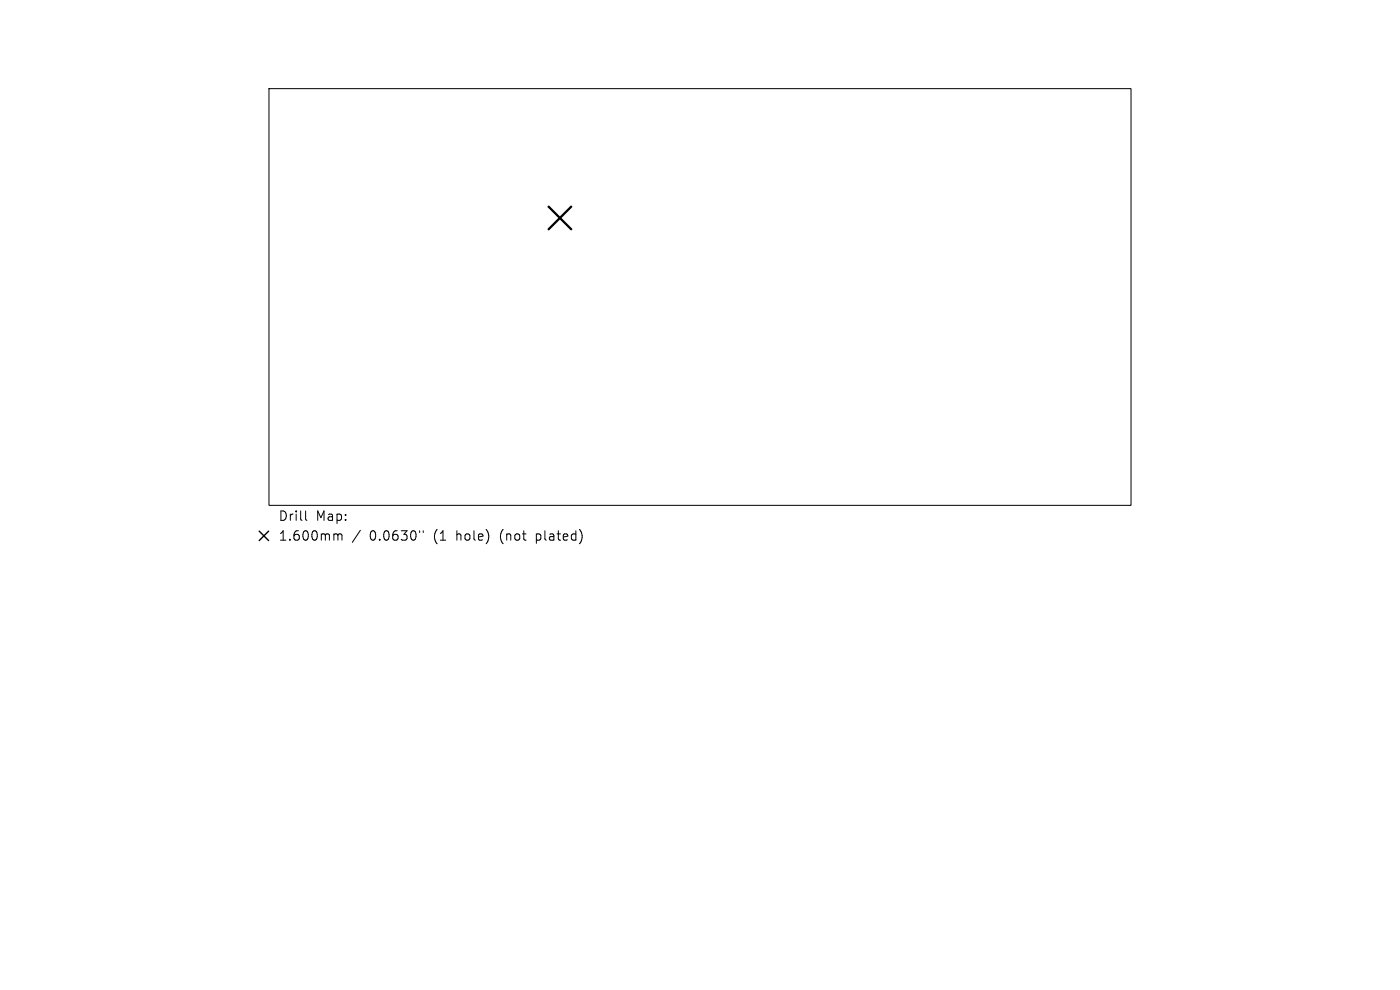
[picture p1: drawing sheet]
<svg xmlns="http://www.w3.org/2000/svg" width="297mm" height="210mm" viewBox="0 0 297 210" stroke-linecap="round" stroke-linejoin="round" font-family="sans-serif">
<defs><g id="words">
<g font-size="2.8">
<text x="59" y="110.8">Drill</text>
<text x="67" y="110.8">Map:</text>
<text x="59" y="115">1.600mm</text>
<text x="78.4" y="115">0.0630&quot;</text>
<text x="92.2" y="115">(1</text>
<text x="97.1" y="115">hole)</text>
<text x="106.6" y="115">(not</text>
<text x="114.4" y="115">plated)</text>
</g>
</g></defs>
<path d="M57.1 18.8h182.8v88.4h-182.8zM64.8 108.4v1.7l.3 .3M71.1 113.3h.5l.1 .2M71.7 113.5l.3-.2h.5v1.3M71.7 113.5v1.1M76.5 112.5l-1.8 2.6M89 112.6v.4M89.8 112.6v.4" fill="none" stroke="#000" stroke-width=".21"/>
<path d="M116.4 43.8l4.8 4.8M121.2 43.8l-4.8 4.8" fill="none" stroke="#000" stroke-width=".48"/>
<path d="M55 112.7l2 2M57 112.7l-2 2" fill="none" stroke="#000" stroke-width=".3"/>
<use href="#words"/>
</svg>
